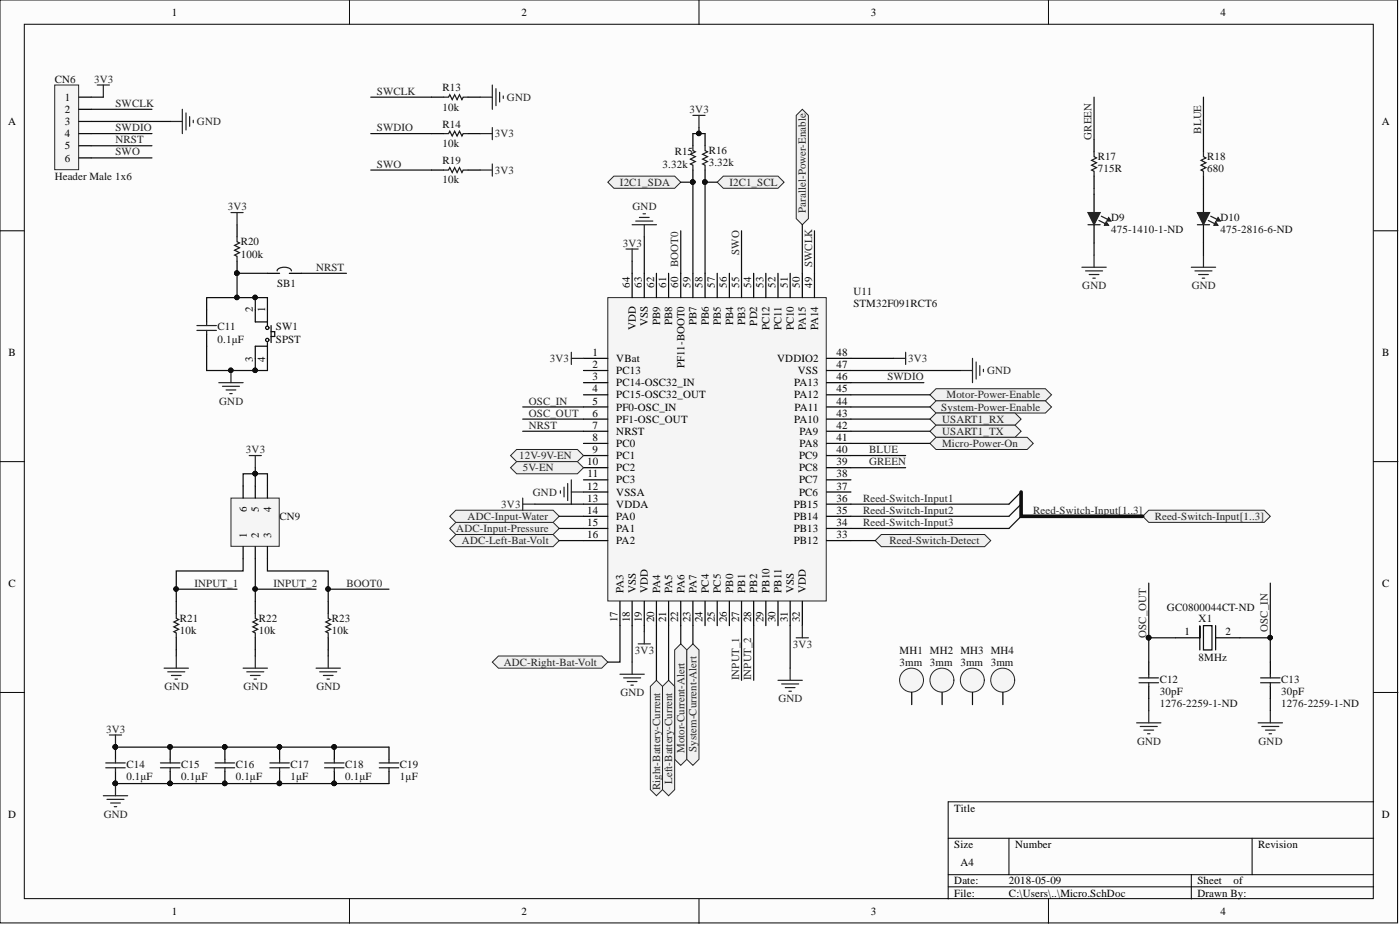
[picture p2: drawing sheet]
<svg xmlns="http://www.w3.org/2000/svg" width="292mm" height="193mm" viewBox="0 0 292 193" stroke-linecap="round" stroke-linejoin="round" font-family="sans-serif">
<defs><g id="words">
<g font-size="2.3">
<text x="35.8" y="3.3">1</text>
<text x="108.8" y="3.3">2</text>
<text x="181.7" y="3.3">3</text>
<text x="254.6" y="3.3">4</text>
<text x="13.5" y="21">1</text>
<text x="13.5" y="23.6">2</text>
<text x="1.7" y="26.1">A</text>
<text x="13.5" y="26.1">3</text>
<text x="13.5" y="28.6">4</text>
<text x="288.3" y="26.1">A</text>
<text x="13.5" y="31.2">5</text>
<text x="13.5" y="33.7">6</text>
<text x="52.8" y="65.1" transform="rotate(-90 52.8 65.1)">2</text>
<text x="55.3" y="65.1" transform="rotate(-90 55.3 65.1)">1</text>
<text x="131.4" y="60.1" transform="rotate(-90 131.4 60.1)">64</text>
<text x="133.9" y="60.1" transform="rotate(-90 133.9 60.1)">63</text>
<text x="136.5" y="60.1" transform="rotate(-90 136.5 60.1)">62</text>
<text x="139" y="60.1" transform="rotate(-90 139 60.1)">61</text>
<text x="141.5" y="60.1" transform="rotate(-90 141.5 60.1)">60</text>
<text x="144.1" y="60.1" transform="rotate(-90 144.1 60.1)">59</text>
<text x="146.6" y="60.1" transform="rotate(-90 146.6 60.1)">58</text>
<text x="149.1" y="60.1" transform="rotate(-90 149.1 60.1)">57</text>
<text x="151.7" y="60.1" transform="rotate(-90 151.7 60.1)">56</text>
<text x="154.2" y="60.1" transform="rotate(-90 154.2 60.1)">55</text>
<text x="156.7" y="60.1" transform="rotate(-90 156.7 60.1)">54</text>
<text x="159.3" y="60.1" transform="rotate(-90 159.3 60.1)">53</text>
<text x="161.8" y="60.1" transform="rotate(-90 161.8 60.1)">52</text>
<text x="164.4" y="60.1" transform="rotate(-90 164.4 60.1)">51</text>
<text x="166.9" y="60.1" transform="rotate(-90 166.9 60.1)">50</text>
<text x="169.4" y="60.1" transform="rotate(-90 169.4 60.1)">49</text>
<text x="132.6" y="68.8" transform="rotate(-90 132.6 68.8)">VDD</text>
<text x="135.2" y="68.1" transform="rotate(-90 135.2 68.1)">VSS</text>
<text x="137.7" y="67.8" transform="rotate(-90 137.7 67.8)">PB9</text>
<text x="140.3" y="67.8" transform="rotate(-90 140.3 67.8)">PB8</text>
<text x="145.3" y="67.8" transform="rotate(-90 145.3 67.8)">PB7</text>
<text x="147.9" y="67.8" transform="rotate(-90 147.9 67.8)">PB6</text>
<text x="150.4" y="67.8" transform="rotate(-90 150.4 67.8)">PB5</text>
<text x="152.9" y="67.8" transform="rotate(-90 152.9 67.8)">PB4</text>
<text x="155.5" y="67.8" transform="rotate(-90 155.5 67.8)">PB3</text>
<text x="158" y="67.9" transform="rotate(-90 158 67.9)">PD2</text>
<text x="160.5" y="68.9" transform="rotate(-90 160.5 68.9)">PC12</text>
<text x="163.1" y="68.8" transform="rotate(-90 163.1 68.8)">PC11</text>
<text x="165.6" y="68.9" transform="rotate(-90 165.6 68.9)">PC10</text>
<text x="168.2" y="68.8" transform="rotate(-90 168.2 68.8)">PA15</text>
<text x="170.7" y="68.8" transform="rotate(-90 170.7 68.8)">PA14</text>
<text x="1.8" y="74.3">B</text>
<text x="52.8" y="75.4" transform="rotate(-90 52.8 75.4)">3</text>
<text x="55.3" y="75.4" transform="rotate(-90 55.3 75.4)">4</text>
<text x="123.6" y="74.3">1</text>
<text x="123.6" y="76.8">2</text>
<text x="128.6" y="75.5">VBat</text>
<text x="142.8" y="76.8" transform="rotate(-90 142.8 76.8)">PF11-BOOT0</text>
<text x="162.2" y="75.5">VDDIO2</text>
<text x="174.5" y="76.8">47</text>
<text x="174.5" y="74.3">48</text>
<text x="288.4" y="74.3">B</text>
<text x="123.6" y="79.3">3</text>
<text x="123.6" y="81.9">4</text>
<text x="128.6" y="78.1">PC13</text>
<text x="128.6" y="80.6">PC14-OSC32_IN</text>
<text x="128.6" y="83.1">PC15-OSC32_OUT</text>
<text x="165.7" y="83.1">PA12</text>
<text x="165.7" y="80.6">PA13</text>
<text x="166.5" y="78.1">VSS</text>
<text x="174.5" y="81.9">45</text>
<text x="174.5" y="79.3">46</text>
<text x="123.6" y="84.4">5</text>
<text x="123.6" y="86.9">6</text>
<text x="123.6" y="89.5">7</text>
<text x="128.6" y="85.7">PF0-OSC_IN</text>
<text x="128.6" y="88.2">PF1-OSC_OUT</text>
<text x="165.7" y="88.2">PA10</text>
<text x="165.8" y="85.7">PA11</text>
<text x="174.5" y="89.5">42</text>
<text x="174.5" y="86.9">43</text>
<text x="174.5" y="84.4">44</text>
<text x="123.6" y="92">8</text>
<text x="123.6" y="94.5">9</text>
<text x="128.6" y="90.7">NRST</text>
<text x="128.6" y="93.3">PC0</text>
<text x="128.6" y="95.8">PC1</text>
<text x="166.7" y="95.8">PC9</text>
<text x="166.8" y="93.3">PA8</text>
<text x="166.8" y="90.7">PA9</text>
<text x="174.5" y="92">41</text>
<text x="174.5" y="94.5">40</text>
<text x="122.5" y="97.1">10</text>
<text x="122.6" y="99.6">11</text>
<text x="128.6" y="98.3">PC2</text>
<text x="128.6" y="100.9">PC3</text>
<text x="166.7" y="100.9">PC7</text>
<text x="166.7" y="98.3">PC8</text>
<text x="174.5" y="99.6">38</text>
<text x="174.5" y="97.1">39</text>
<text x="51.5" y="106.9" transform="rotate(-90 51.5 106.9)">6</text>
<text x="54" y="106.9" transform="rotate(-90 54 106.9)">5</text>
<text x="56.6" y="106.9" transform="rotate(-90 56.6 106.9)">4</text>
<text x="122.5" y="102.1">12</text>
<text x="122.5" y="104.7">13</text>
<text x="122.5" y="107.2">14</text>
<text x="128.6" y="103.4">VSSA</text>
<text x="128.6" y="105.9">VDDA</text>
<text x="165.6" y="105.9">PB15</text>
<text x="166.7" y="103.4">PC6</text>
<text x="174.5" y="107.2">35</text>
<text x="174.5" y="104.7">36</text>
<text x="174.5" y="102.1">37</text>
<text x="51.5" y="112.3" transform="rotate(-90 51.5 112.3)">1</text>
<text x="54" y="112.3" transform="rotate(-90 54 112.3)">2</text>
<text x="56.6" y="112.3" transform="rotate(-90 56.6 112.3)">3</text>
<text x="122.5" y="109.7">15</text>
<text x="122.5" y="112.3">16</text>
<text x="128.6" y="108.5">PA0</text>
<text x="128.6" y="111">PA1</text>
<text x="128.6" y="113.5">PA2</text>
<text x="165.6" y="113.5">PB12</text>
<text x="165.6" y="111">PB13</text>
<text x="165.6" y="108.5">PB14</text>
<text x="174.5" y="112.3">33</text>
<text x="174.5" y="109.7">34</text>
<text x="1.8" y="122.4">C</text>
<text x="130.1" y="123.7" transform="rotate(-90 130.1 123.7)">PA3</text>
<text x="132.6" y="123.7" transform="rotate(-90 132.6 123.7)">VSS</text>
<text x="135.2" y="123.7" transform="rotate(-90 135.2 123.7)">VDD</text>
<text x="137.7" y="123.7" transform="rotate(-90 137.7 123.7)">PA4</text>
<text x="140.3" y="123.7" transform="rotate(-90 140.3 123.7)">PA5</text>
<text x="142.8" y="123.7" transform="rotate(-90 142.8 123.7)">PA6</text>
<text x="145.3" y="123.7" transform="rotate(-90 145.3 123.7)">PA7</text>
<text x="147.9" y="123.7" transform="rotate(-90 147.9 123.7)">PC4</text>
<text x="150.4" y="123.7" transform="rotate(-90 150.4 123.7)">PC5</text>
<text x="152.9" y="123.7" transform="rotate(-90 152.9 123.7)">PB0</text>
<text x="155.5" y="123.7" transform="rotate(-90 155.5 123.7)">PB1</text>
<text x="158" y="123.7" transform="rotate(-90 158 123.7)">PB2</text>
<text x="160.5" y="123.7" transform="rotate(-90 160.5 123.7)">PB10</text>
<text x="163.1" y="123.7" transform="rotate(-90 163.1 123.7)">PB11</text>
<text x="165.6" y="123.7" transform="rotate(-90 165.6 123.7)">VSS</text>
<text x="168.2" y="123.7" transform="rotate(-90 168.2 123.7)">VDD</text>
<text x="288.4" y="122.4">C</text>
<text x="128.8" y="129.8" transform="rotate(-90 128.8 129.8)">17</text>
<text x="131.4" y="129.8" transform="rotate(-90 131.4 129.8)">18</text>
<text x="133.9" y="129.8" transform="rotate(-90 133.9 129.8)">19</text>
<text x="136.5" y="129.8" transform="rotate(-90 136.5 129.8)">20</text>
<text x="139" y="129.8" transform="rotate(-90 139 129.8)">21</text>
<text x="141.5" y="129.8" transform="rotate(-90 141.5 129.8)">22</text>
<text x="144.1" y="129.8" transform="rotate(-90 144.1 129.8)">23</text>
<text x="146.6" y="129.8" transform="rotate(-90 146.6 129.8)">24</text>
<text x="149.1" y="129.8" transform="rotate(-90 149.1 129.8)">25</text>
<text x="151.7" y="129.8" transform="rotate(-90 151.7 129.8)">26</text>
<text x="154.2" y="129.8" transform="rotate(-90 154.2 129.8)">27</text>
<text x="156.7" y="129.8" transform="rotate(-90 156.7 129.8)">28</text>
<text x="159.3" y="129.8" transform="rotate(-90 159.3 129.8)">29</text>
<text x="161.8" y="129.8" transform="rotate(-90 161.8 129.8)">30</text>
<text x="164.4" y="129.8" transform="rotate(-90 164.4 129.8)">31</text>
<text x="166.9" y="129.8" transform="rotate(-90 166.9 129.8)">32</text>
<text x="247.1" y="132.5">1</text>
<text x="255.7" y="132.5">2</text>
<text x="1.7" y="170.6">D</text>
<text x="199.1" y="169.3">Title</text>
<text x="288.3" y="170.6">D</text>
<text x="199.1" y="176.9">Size</text>
<text x="211.8" y="176.9">Number</text>
<text x="262.5" y="176.9">Revision</text>
<text x="199.1" y="184.5">Date:</text>
<text x="200.4" y="180.7">A4</text>
<text x="210.5" y="184.5">2018-05-09</text>
<text x="249.8" y="184.5">Sheet</text>
<text x="257.4" y="184.5">of</text>
<text x="35.8" y="190.8">1</text>
<text x="108.8" y="190.8">2</text>
<text x="181.7" y="190.8">3</text>
<text x="199.1" y="187">File:</text>
<text x="210.5" y="187">C:\Users\..\Micro.SchDoc</text>
<text x="249.8" y="187">Drawn By:</text>
<text x="254.6" y="190.8">4</text>
</g>
<g font-size="2.3" fill="#0e0e0e">
<text x="11.4" y="17.2">CN6</text>
<text x="92.3" y="19">R13</text>
<text x="92.3" y="23.1">10k</text>
<text x="92.3" y="26.6">R14</text>
<text x="92.3" y="30.7">10k</text>
<text x="92.3" y="34.2">R19</text>
<text x="138.2" y="35">3.32k</text>
<text x="140.8" y="32.4">R15</text>
<text x="147.9" y="32.2">R16</text>
<text x="147.9" y="34.7">3.32k</text>
<text x="229" y="33.4">R17</text>
<text x="229" y="36">715R</text>
<text x="251.9" y="33.4">R18</text>
<text x="251.9" y="36">680</text>
<text x="11.4" y="37.5">Header Male 1x6</text>
<text x="92.3" y="38.3">10k</text>
<text x="231.8" y="46.1">D9</text>
<text x="254.6" y="46.1">D10</text>
<text x="50.2" y="51.2">R20</text>
<text x="50.2" y="53.7">100k</text>
<text x="231.8" y="48.7">475-1410-1-ND</text>
<text x="254.6" y="48.7">475-2816-6-ND</text>
<text x="57.8" y="59.8">SB1</text>
<text x="178" y="61.6">U11</text>
<text x="178" y="64.1">STM32F091RCT6</text>
<text x="45.4" y="68.9">C11</text>
<text x="45.4" y="71.5">0.1μF</text>
<text x="57.6" y="68.9">SW1</text>
<text x="57.6" y="71.5">SPST</text>
<text x="58.3" y="108.5">CN9</text>
<text x="37.5" y="129.8">R21</text>
<text x="54" y="129.8">R22</text>
<text x="69.2" y="129.8">R23</text>
<text x="243.5" y="127.5">GC0800044CT-ND</text>
<text x="250.1" y="129.8">X1</text>
<text x="37.5" y="132.3">10k</text>
<text x="54" y="132.3">10k</text>
<text x="69.2" y="132.3">10k</text>
<text x="187.7" y="136.3">MH1 MH2 MH3 MH4</text>
<text x="250.1" y="137.9">8MHz</text>
<text x="187.7" y="138.9">3mm</text>
<text x="194" y="138.9">3mm</text>
<text x="200.4" y="138.9">3mm</text>
<text x="206.7" y="138.9">3mm</text>
<text x="242" y="142.4">C12</text>
<text x="267.3" y="142.4">C13</text>
<text x="242" y="147.5">1276-2259-1-ND</text>
<text x="242" y="145">30pF</text>
<text x="267.3" y="147.5">1276-2259-1-ND</text>
<text x="267.3" y="145">30pF</text>
<text x="26.4" y="160.2">C14</text>
<text x="37.8" y="160.2">C15</text>
<text x="49.2" y="160.2">C16</text>
<text x="60.6" y="160.2">C17</text>
<text x="72" y="160.2">C18</text>
<text x="83.4" y="160.2">C19</text>
<text x="26.4" y="162.7">0.1μF</text>
<text x="37.8" y="162.7">0.1μF</text>
<text x="49.2" y="162.7">0.1μF</text>
<text x="60.6" y="162.7">1μF</text>
<text x="72" y="162.7">0.1μF</text>
<text x="83.4" y="162.7">1μF</text>
</g>
<g font-size="2.3" fill="#262626">
<text x="19.6" y="17.2">3V3</text>
<text x="24.1" y="22.3">SWCLK</text>
<text x="78.6" y="19.8">SWCLK</text>
<text x="105.8" y="21">GND</text>
<text x="143.9" y="23.6">3V3</text>
<text x="24.1" y="27.4">SWDIO</text>
<text x="24.1" y="29.9">NRST</text>
<text x="41.1" y="26.1">GND</text>
<text x="78.6" y="27.4">SWDIO</text>
<text x="103.2" y="28.6">3V3</text>
<text x="227.8" y="29.1" transform="rotate(-90 227.8 29.1)">GREEN</text>
<text x="250.6" y="27.9" transform="rotate(-90 250.6 27.9)">BLUE</text>
<text x="24.1" y="32.4">SWO</text>
<text x="78.6" y="35">SWO</text>
<text x="103.2" y="36.2">3V3</text>
<text x="129.4" y="38.8">I2C1_SDA</text>
<text x="152.2" y="38.8">I2C1_SCL</text>
<text x="47.5" y="43.8">3V3</text>
<text x="132" y="43.8">GND</text>
<text x="168.2" y="44.3" transform="rotate(-90 168.2 44.3)">Parallel-Power-Enable</text>
<text x="129.9" y="51.4">3V3</text>
<text x="154.2" y="53.2" transform="rotate(-90 154.2 53.2)">SWO</text>
<text x="65.9" y="56.5">NRST</text>
<text x="141.5" y="55.8" transform="rotate(-90 141.5 55.8)">BOOT0</text>
<text x="169.4" y="55.8" transform="rotate(-90 169.4 55.8)">SWCLK</text>
<text x="225.8" y="60.3">GND</text>
<text x="248.6" y="60.3">GND</text>
<text x="114.7" y="75.5">3V3</text>
<text x="189.5" y="75.5">3V3</text>
<text x="185.2" y="79.3">SWDIO</text>
<text x="197.5" y="83.1">Motor-Power-Enable</text>
<text x="205.9" y="78.1">GND</text>
<text x="45.7" y="84.4">GND</text>
<text x="110.3" y="89.5">NRST</text>
<text x="110.3" y="86.9">OSC_OUT</text>
<text x="110.3" y="84.4">OSC_IN</text>
<text x="196.4" y="85.7">System-Power-Enable</text>
<text x="196.6" y="88.2">USART1_RX</text>
<text x="51.3" y="94.5">3V3</text>
<text x="108.3" y="95.8">12V-9V-EN</text>
<text x="181.3" y="94.5">BLUE</text>
<text x="196.6" y="90.7">USART1_TX</text>
<text x="196.6" y="93.3">Micro-Power-On</text>
<text x="109.1" y="98.3">5V-EN</text>
<text x="181.3" y="97.1">GREEN</text>
<text x="104.6" y="105.9">3V3</text>
<text x="111.2" y="103.4">GND</text>
<text x="180.1" y="104.7">Reed-Switch-Input1</text>
<text x="180.1" y="107.2">Reed-Switch-Input2</text>
<text x="215.6" y="107.2">Reed-Switch-Input[1..3]</text>
<text x="95.2" y="111">ADC-Input-Pressure</text>
<text x="96.4" y="113.5">ADC-Left-Bat-Volt</text>
<text x="97.6" y="108.5">ADC-Input-Water</text>
<text x="180.1" y="109.7">Reed-Switch-Input3</text>
<text x="185.6" y="113.5">Reed-Switch-Detect</text>
<text x="240.9" y="108.5">Reed-Switch-Input[1..3]</text>
<text x="40.6" y="122.4">INPUT_1</text>
<text x="57.1" y="122.4">INPUT_2</text>
<text x="72.3" y="122.4">BOOT0</text>
<text x="264.5" y="131.8" transform="rotate(-90 264.5 131.8)">OSC_IN</text>
<text x="132.5" y="136.3">3V3</text>
<text x="165.5" y="135.1">3V3</text>
<text x="239.2" y="133.1" transform="rotate(-90 239.2 133.1)">OSC_OUT</text>
<text x="34.3" y="144">GND</text>
<text x="50.8" y="144">GND</text>
<text x="66" y="144">GND</text>
<text x="105.1" y="138.9">ADC-Right-Bat-Volt</text>
<text x="154.2" y="141.9" transform="rotate(-90 154.2 141.9)">INPUT_1</text>
<text x="156.7" y="141.9" transform="rotate(-90 156.7 141.9)">INPUT_2</text>
<text x="129.4" y="145.2">GND</text>
<text x="162.4" y="146.5">GND</text>
<text x="22.2" y="152.8">3V3</text>
<text x="237.2" y="155.4">GND</text>
<text x="262.6" y="155.4">GND</text>
<text x="142.8" y="157.1" transform="rotate(-90 142.8 157.1)">Motor-Current-Alert</text>
<text x="145.3" y="156.8" transform="rotate(-90 145.3 156.8)">System-Current-Alert</text>
<text x="137.7" y="164.8" transform="rotate(-90 137.7 164.8)">Right-Battery-Current</text>
<text x="140.3" y="163.6" transform="rotate(-90 140.3 163.6)">Left-Battery-Current</text>
<text x="21.6" y="170.6">GND</text>
</g>
</g></defs>
<g fill="#fcfcfc" stroke="#000" stroke-width=".21">
<path d="M0 0h291.6v192.5h-291.6z"/>
<path d="M5.1 5.1h281.4v182.4h-281.4z"/>
</g>
<g fill="none" stroke="#000" stroke-width=".21">
<path d="M72.9 0v5.1M145.8 0v5.1M218.8 0v5.1M0 48.1h5.1M286.6 48.1h5.1M0 96.3h5.1M286.6 96.3h5.1M0 144.5h5.1M286.6 144.5h5.1M197.8 174.9h88.8M210.5 174.9v7.6M261.2 174.9v7.6"/>
<path d="M286.6 167.3h-88.8v20.2M72.9 187.5v5.1M145.8 187.5v5.1M197.8 182.5h88.8M197.8 185h88.8M218.8 187.5v5.1M248.6 182.5v5"/>
</g>
<path d="M11.4 17.7h5v17.7h-5z" fill="#f5f5f5" stroke="#262626" stroke-width=".21"/>
<g fill="none" stroke="#000" stroke-width=".25">
<path d="M16.5 20.3h2.5M16.5 22.8h2.5M16.5 25.3h2.5M16.5 27.9h2.5M16.5 30.4h2.5M16.5 32.9h2.5M53.3 64.6v2.6h2.5M55.8 64.6v3.3M55.8 71.5v3.3M55.8 72.2h-2.5v2.6M56.6 67.9v3.6"/>
<circle cx="55.8" cy="68.4" r=".34"/>
</g>
<path d="M20.3 17.7h2.5M21.6 17.7v2.6M35.5 25.3h2.5M38 22.8v5.1M38.8 23.6v3.5M39.6 24.3v2.1M40.3 25.1v.5" fill="none" stroke="#262626" stroke-width=".25"/>
<circle cx="55.8" cy="70.9" r=".34" fill="#fcfcfc" stroke="#000" stroke-width=".25"/>
<g fill="none" stroke="#000" stroke-width=".25">
<path d="M90 27.9h2.6M90 20.3h2.6M90 35.5h2.6M97.6 27.9h2.6M97.6 20.3h2.6M97.6 35.5h2.6M228.3 29.1v2.6M228.3 36.7v2.6M49.5 46.9v2.5M49.5 54.5v2.5M55.8 57h2.5M60.4 57h2.5"/>
<path d="M43.1 64.6v2.6M43.1 69.7v2.5M56.6 69.2h.7v1h-.7M36.8 125.5v2.5M36.8 133.1v2.5M53.3 125.5v2.5M53.3 133.1v2.5M68.5 125.5v2.5M68.5 133.1v2.5M239.7 138.1v2.6M245.3 133.1h5v-2.6v5.1M251.1 130.5h1.8v5.1h-1.8z"/>
<path d="M253.6 133.1h5.1M253.6 130.5v5.1M265 138.1v2.6M24.1 155.9v2.5M35.5 155.9v2.5M46.9 155.9v2.5M58.3 155.9v2.5M69.7 155.9v2.5M81.2 155.9v2.5M239.7 143.2v2.5M265 143.2v2.5M24.1 160.9v2.6"/>
<path d="M35.5 160.9v2.6M46.9 160.9v2.6M58.3 160.9v2.6M69.7 160.9v2.6M81.2 160.9v2.6"/>
</g>
<g fill="none" stroke="#262626" stroke-width=".25">
<path d="M102.7 17.7v5.1M103.5 18.5v3.5M104.2 19.3v2M100.2 27.9h2.5M100.2 20.3h2.5M100.2 35.5h2.5M102.7 26.6v2.5M102.7 34.2v2.5M105 20v.5M48.2 44.3h2.5M49.5 44.3v2.6M225.7 55.8h5.1"/>
<path d="M226.5 56.5h3.5M227.3 57.3h2M228 58h.5M228.3 53.2v2.6M45.7 79.8h5M48.2 77.3v2.5M46.4 80.6h3.6M47.2 81.3h2M47.9 82.1h.5M34.2 139.4h5.1M36.8 136.9v2.5M50.7 139.4h5.1"/>
<path d="M53.3 136.9v2.5M65.9 139.4h5.1M68.5 136.9v2.5M22.8 153.3h2.6M24.1 153.3v2.6M35 140.2h3.6M35.8 140.9h2M36.5 141.7h.5M51.5 140.2h3.5M52.2 140.9h2.1M53 141.7h.5M66.7 140.2h3.6"/>
<path d="M67.5 140.9h2M68.2 141.7h.5M237.1 150.8h5.1M237.9 151.6h3.6M238.7 152.3h2M239.4 153.1h.5M239.7 148.3v2.5M262.5 150.8h5.1M263.3 151.6h3.5M264 152.3h2.1M264.8 153.1h.5M265 148.3v2.5"/>
<path d="M21.6 166h5M22.3 166.8h3.6M23.1 167.5h2M23.8 168.3h.5M24.1 163.5v2.5"/>
</g>
<g fill="#0e0e0e" stroke="#0e0e0e" stroke-width=".21">
<circle cx="48.2" cy="77.3" r=".47"/>
<circle cx="49.4" cy="57" r=".47"/>
<circle cx="239.6" cy="133" r=".47"/>
<circle cx="24.1" cy="155.8" r=".47"/>
<circle cx="24.1" cy="163.4" r=".47"/>
<circle cx="35.5" cy="163.4" r=".47"/>
<circle cx="35.5" cy="155.8" r=".47"/>
<circle cx="46.9" cy="163.4" r=".47"/>
<circle cx="46.9" cy="155.8" r=".47"/>
<circle cx="58.3" cy="163.4" r=".47"/>
<circle cx="58.3" cy="155.8" r=".47"/>
<circle cx="69.7" cy="163.4" r=".47"/>
<circle cx="69.7" cy="155.8" r=".47"/>
</g>
<g fill="none" stroke="#1c1c1c" stroke-width=".25">
<path d="M92.6 27.9h1l.2-.5 .6 1 .5-1 .5 1 .5-1 .5 1 .2-.5h1M92.6 20.3h1l.2-.5 .6 1 .5-1 .5 1 .5-1 .5 1 .2-.5h1M92.6 35.5h1l.2-.5 .6 1 .5-1 .5 1 .5-1 .5 1 .2-.5h1M228.3 31.7v1l.5 .2-1 .5 1 .6-1 .5 1 .5-1 .5 .5 .2v1M49.5 49.4v1l.5 .3-1 .5 1 .5-1 .5 1 .5-1 .5 .5 .3v1M60.8 56.5a1.52 1.52 0 0 0-1.9-.7 .88 .88 0 0 0-1.1 .7M41.1 67.9h4M41.1 68.9h4M43.1 67.2v.7M43.1 68.9v.8M36.8 128v1l.5 .3-1 .5 1 .5-1 .5 1 .5-1 .5 .5 .2v1.1M53.3 128v1l.5 .3-1 .5 1 .5-1 .5 1 .5-1 .5 .5 .2v1.1"/>
<path d="M68.5 128v1l.5 .3-1 .5 1 .5-1 .5 1 .5-1 .5 .5 .2v1.1M22.1 159.2h4M24.1 158.4v.8M33.5 159.2h4M35.5 158.4v.8M44.9 159.2h4.1M46.9 158.4v.8M56.3 159.2h4.1M58.3 158.4v.8M67.7 159.2h4.1M69.7 158.4v.8M79.1 159.2h4.1"/>
<path d="M81.2 158.4v.8M237.7 141.4h4M237.7 142.4h4M239.7 140.7v.7M239.7 142.4v.8M263 141.4h4.1M263 142.4h4.1M265 140.7v.7M265 142.4v.8M22.1 160.2h4M24.1 160.2v.7M33.5 160.2h4"/>
<path d="M35.5 160.2v.7M44.9 160.2h4.1M46.9 160.2v.7M56.3 160.2h4.1M58.3 160.2v.7M67.7 160.2h4.1M69.7 160.2v.7M79.1 160.2h4.1M81.2 160.2v.7"/>
</g>
<path d="M126.8 62.1h45.6v63.3h-45.6z" fill="#f5f5f5" stroke="#262626" stroke-width=".21"/>
<g fill="none" stroke="#000" stroke-width=".25">
<path d="M131.9 57v5.1M134.4 57v5.1M137 57v5.1M139.5 57v5.1M142 57v5.1M144.6 57v5.1M147.1 57v5.1M149.6 57v5.1M152.2 57v5.1M154.7 57v5.1M157.3 57v5.1M159.8 57v5.1"/>
<path d="M162.3 57v5.1M164.9 57v5.1M167.4 57v5.1M169.9 57v5.1M121.7 74.8h5.1M121.7 77.3h5.1M121.7 79.8h5.1M172.5 74.8h5M172.5 77.3h5M172.5 79.8h5M121.7 82.4h5.1M121.7 84.9h5.1"/>
<path d="M121.7 87.4h5.1M121.7 90h5.1M121.7 92.5h5.1M121.7 95h5.1M121.7 97.6h5.1M172.5 82.4h5M172.5 84.9h5M172.5 87.4h5M172.5 90h5M172.5 92.5h5M172.5 95h5M172.5 97.6h5"/>
<path d="M121.7 102.6h5.1M121.7 105.2h5.1M121.7 107.7h5.1M121.7 110.2h5.1M121.7 112.8h5.1M121.7 100.1h5.1M172.5 102.6h5M172.5 105.2h5M172.5 107.7h5M172.5 110.2h5M172.5 112.8h5M172.5 100.1h5"/>
<path d="M129.4 125.5v5M131.9 125.5v5M134.4 125.5v5M137 125.5v5M139.5 125.5v5M142 125.5v5M144.6 125.5v5M147.1 125.5v5M149.6 125.5v5M152.2 125.5v5M154.7 125.5v5M157.3 125.5v5"/>
<path d="M159.8 125.5v5M162.3 125.5v5M164.9 125.5v5M167.4 125.5v5"/>
</g>
<g fill="none" stroke="#262626" stroke-width=".25">
<path d="M130.6 51.9h2.6M131.9 51.9v2.6M131.9 46.9h5.1M132.6 46.1h3.6M133.4 45.4h2M134.2 44.6h.5M134.4 46.9v2.5M186.4 74.8h2.6M189 73.5v2.5M200.4 77.3h2.5M202.9 74.8v5M203.7 75.5v3.6"/>
<path d="M204.4 76.3v2M205.2 77v.5"/>
</g>
<g fill="#f0f0f0" stroke="#262626" stroke-width=".21">
<path d="M194 82.4l1.3-1.3h22.8l1.3 1.3-1.3 1.2h-22.8z" fill-rule="evenodd"/>
<path d="M194 84.9l1.3-1.3h22.8l1.3 1.3-1.3 1.3h-22.8z" fill-rule="evenodd"/>
<path d="M194 87.4l1.3-1.2h16.5l1.2 1.2-1.2 1.3h-16.5z" fill-rule="evenodd"/>
<path d="M194 90l1.3-1.3h16.5l1.2 1.3-1.2 1.2h-16.5z" fill-rule="evenodd"/>
<path d="M194 92.5l1.3-1.3h19l1.3 1.3-1.3 1.3h-19z" fill-rule="evenodd"/>
<path d="M182.6 112.8l1.3-1.3h21.5l1.3 1.3-1.3 1.2h-21.5z" fill-rule="evenodd"/>
<path d="M238.4 107.7l1.3-1.3h24.1l1.2 1.3-1.2 1.3h-24.1z" fill-rule="evenodd"/>
</g>
<path d="M213 107.7l-2.5 2.5M213 105.2l-2.5 2.5M213 102.6l-2.5 2.6" fill="none" stroke="#0e0e0e" stroke-width=".25"/>
<g fill="#f0f0f0" stroke="#262626" stroke-width=".21">
<path d="M140.8 135.6l1.2-1.3 1.3 1.3v22.8l-1.3 1.3-1.2-1.3z" fill-rule="evenodd"/>
<path d="M143.3 135.6l1.3-1.3 1.2 1.3v22.8l-1.2 1.3-1.3-1.3z" fill-rule="evenodd"/>
</g>
<path d="M164.9 139.4v2.5M166.1 133.1h2.6M167.4 130.5v2.6M162.3 141.9h5.1M163.1 142.7h3.5M163.8 143.4h2.1M164.6 144.2h.5" fill="none" stroke="#262626" stroke-width=".25"/>
<g fill="#f0f0f0" stroke="#262626" stroke-width=".21">
<path d="M93.8 110.2l1.3-1.2h20.3l1.3 1.2-1.3 1.3h-20.3z" fill-rule="evenodd"/>
<path d="M93.8 107.7l1.3-1.3h20.3l1.3 1.3-1.3 1.3h-20.3z" fill-rule="evenodd"/>
</g>
<path d="M144.6 24.1h2.5M145.8 24.1v2.5M119.2 73.5v2.5M119.2 74.8h2.5M109.1 103.9v2.5M109.1 105.2h2.5M116.9 102.4v.5M117.7 101.6v2.1M118.4 100.9v3.5M119.2 100.1v5.1M119.2 102.6h2.5" fill="none" stroke="#262626" stroke-width=".25"/>
<path d="M144.6 27.9v2.5M144.6 35.5v2.5M147.1 27.9v2.5M147.1 35.5v2.5" fill="none" stroke="#000" stroke-width=".25"/>
<g fill="#0e0e0e" stroke="#0e0e0e" stroke-width=".21">
<circle cx="147.1" cy="38" r=".47"/>
<circle cx="144.5" cy="38" r=".47"/>
</g>
<path d="M144.6 30.4v1l.5 .3-1 .5 1 .5-1 .5 1 .5-1 .5 .5 .3v1M147.1 30.4v1l.5 .3-1 .5 1 .5-1 .5 1 .5-1 .5 .5 .3v1" fill="none" stroke="#1c1c1c" stroke-width=".25"/>
<g fill="#f0f0f0" stroke="#262626" stroke-width=".21">
<path d="M126.8 38l1.3-1.3h12.7l1.2 1.3-1.2 1.3h-12.7z" fill-rule="evenodd"/>
<path d="M149.6 38l1.3-1.3h11.4l1.3 1.3-1.3 1.3h-11.4z" fill-rule="evenodd"/>
</g>
<path d="M131.9 138.1v2.6M133.2 134.3h2.5M134.4 131.8v2.5M129.4 140.7h5M130.1 141.4h3.6M130.9 142.2h2M131.6 142.9h.5" fill="none" stroke="#262626" stroke-width=".25"/>
<path d="M251.1 40.5v3.8M251.1 46.9v3.8" fill="none" stroke="#000" stroke-width=".25"/>
<path d="M249.8 44.3h2.6l-1.3 2.6z" fill="#1c1c1c"/>
<path d="M249.8 44.3h2.6l-1.3 2.6zM249.8 46.9h2.6M252.6 45.1l1.5 .8" fill="none" stroke="#1c1c1c" stroke-width=".25"/>
<path d="M254.1 45.4l.5 .7h-.8z" fill="#1c1c1c"/>
<path d="M254.1 45.4l.5 .7h-.8z" fill="none" stroke="#1c1c1c" stroke-width=".21"/>
<path d="M252.1 46l1.5 .8" fill="none" stroke="#1c1c1c" stroke-width=".25"/>
<path d="M253.6 46.2l.5 .8h-.9z" fill="#1c1c1c"/>
<path d="M253.6 46.2l.5 .8h-.9z" fill="none" stroke="#1c1c1c" stroke-width=".21"/>
<path d="M251.1 29.1v2.6M251.1 36.7v2.6" fill="none" stroke="#000" stroke-width=".25"/>
<path d="M251.1 31.7v1l.5 .2-1 .5 1 .6-1 .5 1 .5-1 .5 .5 .2v1" fill="none" stroke="#1c1c1c" stroke-width=".25"/>
<path d="M248.6 55.8h5M249.3 56.5h3.6M250.1 57.3h2M250.8 58h.5M251.1 53.2v2.6" fill="none" stroke="#262626" stroke-width=".25"/>
<g fill="#f0f0f0" stroke="#262626" stroke-width=".21">
<path d="M135.7 143.2l1.3-1.3 1.2 1.3v21.5l-1.2 1.3-1.3-1.3z" fill-rule="evenodd"/>
<path d="M106.5 95l1.3-1.2h12.7l1.2 1.2-1.2 1.3h-12.7z" fill-rule="evenodd"/>
<path d="M106.5 97.6l1.3-1.3h12.7l1.2 1.3-1.2 1.2h-12.7z" fill-rule="evenodd"/>
<path d="M166.1 24.1l1.3-1.3 1.3 1.3v21.5l-1.3 1.3-1.3-1.3z" fill-rule="evenodd"/>
</g>
<path d="M228.3 40.5v3.8M228.3 46.9v3.8" fill="none" stroke="#000" stroke-width=".25"/>
<path d="M227 44.3h2.5l-1.2 2.6z" fill="#1c1c1c"/>
<path d="M227 44.3h2.5l-1.2 2.6zM227 46.9h2.5M229.8 45.1l1.5 .8" fill="none" stroke="#1c1c1c" stroke-width=".25"/>
<path d="M231.3 45.4l.5 .7h-.9z" fill="#1c1c1c"/>
<path d="M231.3 45.4l.5 .7h-.9z" fill="none" stroke="#1c1c1c" stroke-width=".21"/>
<path d="M229.3 46l1.5 .8" fill="none" stroke="#1c1c1c" stroke-width=".25"/>
<path d="M230.8 46.2l.5 .8h-.9z" fill="#1c1c1c"/>
<path d="M230.8 46.2l.5 .8h-.9z" fill="none" stroke="#1c1c1c" stroke-width=".21"/>
<path d="M48.2 103.9h10.1v10.1h-10.1z" fill="#f5f5f5" stroke="#262626" stroke-width=".21"/>
<path d="M50.7 101.4v2.5M50.7 114v2.6M53.3 101.4v2.5M53.3 114v2.6M55.8 101.4v2.5M55.8 114v2.6" fill="none" stroke="#000" stroke-width=".25"/>
<path d="M52 95h2.5M53.3 95v2.6" fill="none" stroke="#262626" stroke-width=".25"/>
<g fill="#f0f0f0" stroke="#262626" stroke-width=".21">
<path d="M138.2 143.2l1.3-1.3 1.3 1.3v21.5l-1.3 1.3-1.3-1.3z" fill-rule="evenodd"/>
<path d="M93.8 112.8l1.3-1.3h20.3l1.3 1.3-1.3 1.2h-20.3z" fill-rule="evenodd"/>
<path d="M102.7 138.1l1.3-1.2h21.5l1.3 1.2-1.3 1.3h-21.5z" fill-rule="evenodd"/>
</g>
<circle cx="190.2" cy="141.9" r="2.5" fill="#f5f5f5" stroke="#262626" stroke-width=".21"/>
<path d="M190.2 144.5v2.5" fill="none" stroke="#000" stroke-width=".25"/>
<g fill="none" stroke="#0e0e0e" stroke-width=".25">
<path d="M19 30.4h12.7M19 27.9h12.7M19 22.8h12.7M19 20.3h2.6M19 25.3h16.5M19 32.9h12.7M77.4 27.9h12.6M77.4 20.3h12.6M77.4 35.5h12.6M142 38h2.6v19M144.6 27.9h2.5M145.8 26.6v1.3"/>
<path d="M149.6 38h-2.5v19M228.3 20.3v8.8M228.3 39.3v1.2M251.1 20.3v8.8M251.1 39.3v1.2M55.8 57h-6.3v5.1M62.9 57h9.4M131.9 54.5v2.5M134.4 49.4v7.6M142 48.1v8.9M154.7 48.1v8.9M167.4 46.9v10.1"/>
<path d="M169.9 48.1v8.9M228.3 50.7v2.5M251.1 50.7v2.5M43.1 72.2v5.1h10.2M43.1 64.6v-2.5h12.7v2.5M53.3 74.8v2.5h2.5v-2.5M53.3 62.1v2.5M177.5 77.3h22.9M177.5 74.8h8.9M177.5 79.8h15.3M53.3 97.6v3.8M109.1 90h12.6"/>
<path d="M109.1 87.4h12.6M109.1 84.9h12.6M177.5 92.5h16.5M177.5 90h16.5M177.5 87.4h16.5M177.5 84.9h16.5M177.5 82.4h16.5M177.5 97.6h11.5M177.5 95h11.5M50.7 116.6v2.5h-13.9v3.8M50.7 101.4v-2.6h5.1v2.6M53.3 116.6v6.3"/>
<path d="M55.8 116.6v2.5h12.7v3.8M111.6 105.2h10.1M116.7 110.2h5M116.7 107.7h5M116.7 112.8h5M177.5 110.2h33M177.5 107.7h33M177.5 105.2h33M177.5 112.8h5.1M36.8 135.6v1.3M49.5 122.9h-12.7v2.6M53.3 135.6v1.3"/>
<path d="M65.9 122.9h-12.6v2.6M68.5 135.6v1.3M81.2 122.9h-12.7v2.6M129.4 130.5v7.6h-2.6M131.9 130.5v7.6M134.4 130.5v1.3M137 130.5v11.4M139.5 130.5v11.4M142 130.5v3.8M144.6 130.5v3.8M154.7 130.5v11.4M157.3 130.5v11.4"/>
<path d="M164.9 130.5v8.9M239.7 133.1h5.6M239.7 121.6v16.5M258.7 133.1h6.3v5M265 121.6v11.5M24.1 155.9h57.1M239.7 145.7v2.6M265 145.7v2.6M24.1 163.5h57.1"/>
</g>
<g fill="#0e0e0e" stroke="#0e0e0e" stroke-width=".21">
<circle cx="53.2" cy="62" r=".47"/>
<circle cx="53.2" cy="77.3" r=".47"/>
<circle cx="49.4" cy="62" r=".47"/>
<circle cx="49.4" cy="57" r=".47"/>
<circle cx="265" cy="133" r=".47"/>
<circle cx="48.2" cy="77.3" r=".47"/>
<circle cx="68.4" cy="122.9" r=".47"/>
<circle cx="24.1" cy="155.8" r=".47"/>
<circle cx="35.5" cy="155.8" r=".47"/>
<circle cx="46.9" cy="155.8" r=".47"/>
<circle cx="58.3" cy="155.8" r=".47"/>
<circle cx="69.7" cy="155.8" r=".47"/>
<circle cx="69.7" cy="163.4" r=".47"/>
<circle cx="58.3" cy="163.4" r=".47"/>
<circle cx="46.9" cy="163.4" r=".47"/>
<circle cx="35.5" cy="163.4" r=".47"/>
<circle cx="24.1" cy="163.4" r=".47"/>
<circle cx="239.6" cy="133" r=".47"/>
<circle cx="36.7" cy="122.9" r=".47"/>
<circle cx="53.2" cy="122.9" r=".47"/>
<circle cx="145.8" cy="27.8" r=".47"/>
<circle cx="147.1" cy="38" r=".47"/>
<circle cx="144.5" cy="38" r=".47"/>
<circle cx="53.2" cy="98.8" r=".47"/>
</g>
<path d="M213 102.6v5.1h25.4" fill="none" stroke="#0e0e0e" stroke-width=".76"/>
<circle cx="196.5" cy="141.9" r="2.5" fill="#f5f5f5" stroke="#262626" stroke-width=".21"/>
<path d="M196.6 144.5v2.5" fill="none" stroke="#000" stroke-width=".25"/>
<circle cx="202.9" cy="141.9" r="2.5" fill="#f5f5f5" stroke="#262626" stroke-width=".21"/>
<path d="M202.9 144.5v2.5" fill="none" stroke="#000" stroke-width=".25"/>
<circle cx="209.2" cy="141.9" r="2.5" fill="#f5f5f5" stroke="#262626" stroke-width=".21"/>
<path d="M209.2 144.5v2.5" fill="none" stroke="#000" stroke-width=".25"/>
<use href="#words"/>
</svg>
